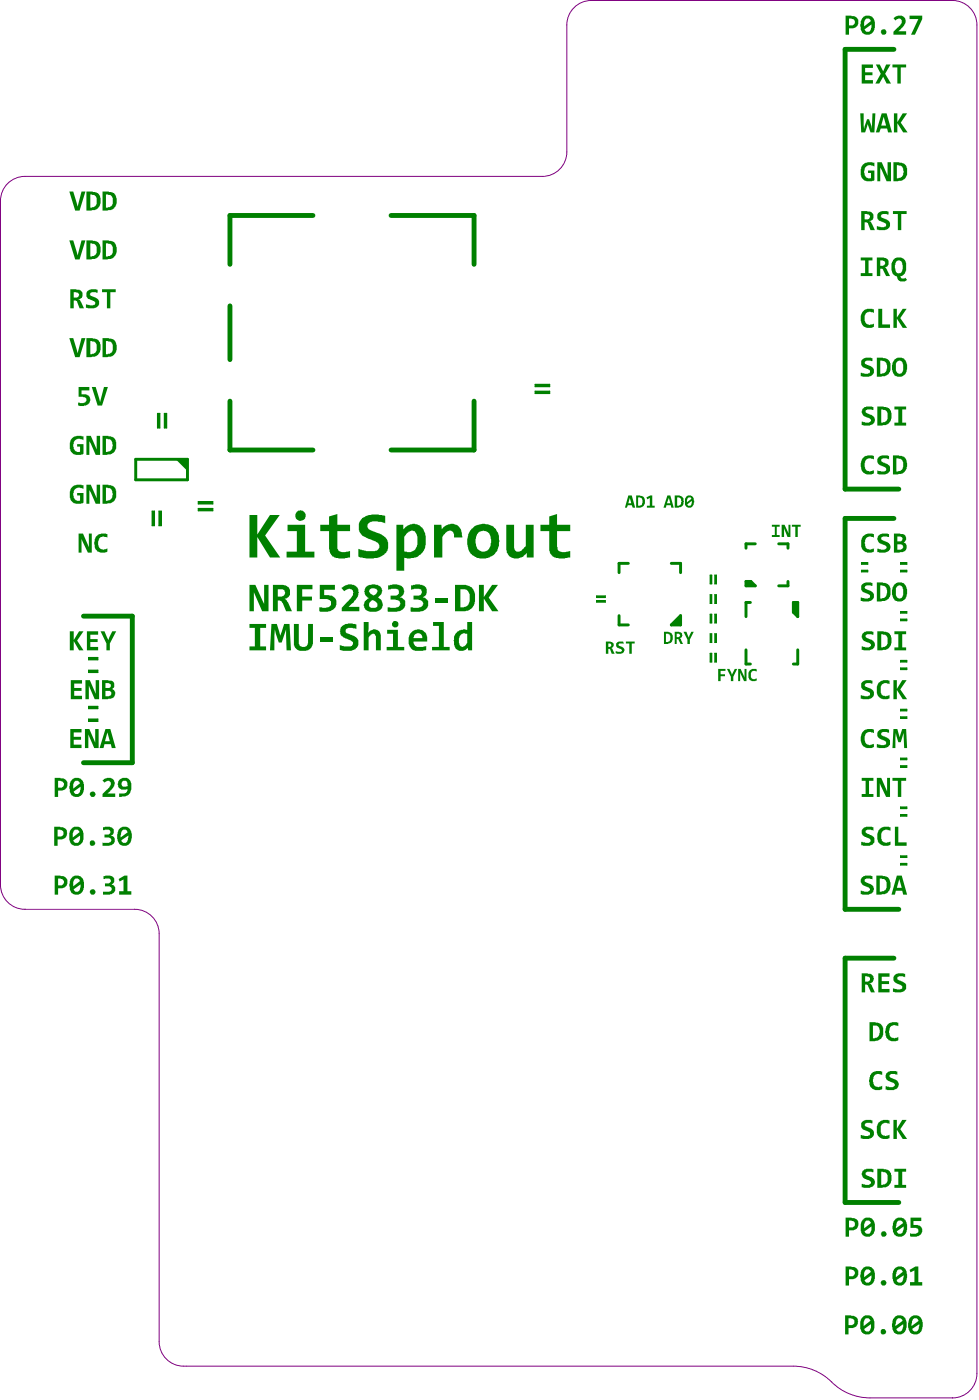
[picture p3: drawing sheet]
<svg xmlns="http://www.w3.org/2000/svg" width="169mm" height="242mm" viewBox="0 0 169 242" stroke-linecap="round" stroke-linejoin="round" font-family="sans-serif">
<path d="M1.6 31.5a4.2 4.2 0 0 1 2.7-1h89.5a4.2 4.2 0 0 0 4.2-4.2v-22a4.2 4.2 0 0 1 4.3-4.2h62.5a4.2 4.2 0 0 1 4.2 4.2v233.5a4.2 4.2 0 0 1-4.2 4.2h-14.3a9.8 9.8 0 0 1-7.3-3.3 9.4 9.4 0 0 0-6-2.2h-105.4a4.2 4.2 0 0 1-4.3-4.2v-70.7a4.2 4.2 0 0 0-4.2-4.2h-19a4.2 4.2 0 0 1-4.2-4.2v-118.4a4.2 4.2 0 0 1 1.5-3.3zM164.8 153.2h.1M164.7 242h.1" fill="none" stroke="#800080" stroke-width=".17"/>
<path d="M27.4 71.6v2.5M28.6 71.6v2.5" fill="none" stroke="#008000" stroke-width=".42"/>
<path d="M30.4 79.5h2v2z" fill="#008000"/>
<path d="M92.6 66.7h2.5M92.6 67.9h2.5M26.5 88.5v2.5M27.7 88.5v2.5M34.3 87h2.5M34.3 88.2h2.5" fill="none" stroke="#008000" stroke-width=".42"/>
<g fill="#008000">
<path d="M15.3 116h1.6v.4h-1.6z"/>
<path d="M15.3 113.8h1.6v.4h-1.6z"/>
<path d="M15.3 124.5h1.6v.4h-1.6z"/>
<path d="M15.3 122.3h1.6v.4h-1.6z"/>
<path d="M155.8 107.2h1.1v.3h-1.1z"/>
<path d="M155.8 105.9h1.1v.3h-1.1z"/>
<path d="M155.8 115.6h1.1v.3h-1.1z"/>
<path d="M155.8 114.3h1.1v.3h-1.1z"/>
<path d="M155.8 124.1h1.1v.3h-1.1z"/>
<path d="M155.8 122.8h1.1v.3h-1.1z"/>
<path d="M155.8 132.5h1.1v.3h-1.1z"/>
<path d="M155.8 131.2h1.1v.3h-1.1z"/>
<path d="M129 100.7h.9l.7 .7h-1.6z"/>
<path d="M155.8 148.2h1.1v.2h-1.1z"/>
<path d="M155.8 149.5h1.1v.3h-1.1z"/>
<path d="M155.8 139.7h1.1v.3h-1.1z"/>
<path d="M155.8 141h1.1v.3h-1.1z"/>
<path d="M155.8 97.4h1.1v.3h-1.1z"/>
<path d="M155.8 98.7h1.1v.3h-1.1z"/>
<path d="M149 97.4h1.1v.3h-1.1z"/>
<path d="M149 98.7h1.1v.3h-1.1z"/>
<path d="M122.8 99.6h.3v1.5h-.3z"/>
<path d="M123.6 99.6h.3v1.5h-.3z"/>
<path d="M123.6 102.9h.3v1.6h-.3z"/>
<path d="M122.8 102.9h.3v1.6h-.3z"/>
<path d="M122.8 106.3h.3v1.5h-.3z"/>
<path d="M123.6 106.3h.3v1.5h-.3z"/>
<path d="M122.8 113.1h.3v1.5h-.3z"/>
<path d="M123.6 113.1h.3v1.5h-.3z"/>
<path d="M122.8 109.7h.3v1.5h-.3z"/>
<path d="M123.6 109.7h.3v1.5h-.3z"/>
<path d="M103.2 104h1.5v.3h-1.5z"/>
<path d="M103.2 103.2h1.5v.2h-1.5z"/>
<path d="M137.2 104.3h.8v2.4l-.8-.7z"/>
<path d="M117.7 106.6v1.6h-1.6z"/>
</g>
<g fill="none" stroke="#008000" stroke-width=".17">
<path d="M27.2 71.6h.5v2.5h-.5zM28.4 71.6h.4v2.5h-.4zM92.6 66.5h2.5v.4h-2.5zM92.6 67.7h2.5v.4h-2.5zM26.3 88.5h.4v2.5h-.4zM27.5 88.5h.4v2.5h-.4zM34.3 86.8h2.5v.4h-2.5zM34.3 88h2.5v.4h-2.5zM122.8 99.6h.3v1.5h-.3zM123.6 99.6h.3v1.5h-.3zM149 97.4h1.1v.3h-1.1zM149 98.7h1.1v.3h-1.1z"/>
<path d="M155.8 97.4h1.1v.3h-1.1zM155.8 98.7h1.1v.3h-1.1zM15.3 113.8h1.6v.4h-1.6zM15.3 116h1.6v.4h-1.6zM103.2 103.2h1.5v.2h-1.5zM103.2 104h1.5v.3h-1.5zM122.8 113.1h.3v1.5h-.3zM122.8 102.9h.3v1.6h-.3zM122.8 106.3h.3v1.5h-.3zM122.8 109.7h.3v1.5h-.3zM123.6 113.1h.3v1.5h-.3zM123.6 102.9h.3v1.6h-.3z"/>
<path d="M123.6 106.3h.3v1.5h-.3zM123.6 109.7h.3v1.5h-.3zM155.8 107.2h1.1v.3h-1.1zM155.8 105.9h1.1v.3h-1.1zM155.8 114.3h1.1v.3h-1.1zM155.8 115.6h1.1v.3h-1.1zM15.3 122.3h1.6v.4h-1.6zM15.3 124.5h1.6v.4h-1.6zM155.8 122.8h1.1v.3h-1.1zM155.8 124.1h1.1v.3h-1.1zM155.8 131.2h1.1v.3h-1.1zM155.8 132.5h1.1v.3h-1.1z"/>
<path d="M155.8 139.7h1.1v.3h-1.1zM155.8 141h1.1v.3h-1.1zM155.8 148.2h1.1v.2h-1.1zM155.8 149.5h1.1v.3h-1.1z"/>
</g>
<g fill="none" stroke="#008000" stroke-width=".51">
<path d="M23.5 79.5h8.9v3.6h-8.9zM108.7 97.5h-1.6v1.6M116.1 97.5h1.6v1.6M130.6 94.1h-1.6v.8M134.7 94.1h1.6v.8M107.1 106.6v1.6h1.6M117.7 106.6v1.6h-1.6zM129 100.7h.9l.7 .7h-1.6zM129 112.5v2.5h.8M129.8 104.3h-.8v2.4M136.3 100.7v.7h-1.6M137.2 104.3h.8v2.4l-.8-.7z"/>
<path d="M138 112.5v2.5h-.8"/>
</g>
<path d="M154.6 8.5h-8.4v76.2h9.3M54.1 37.3h-14.3v8.5M67.6 37.3h14.4v8.5M39.8 53v9.3M39.8 69.4v8.5h14.3M82 69.4v8.5h-14.4M154.6 89.7h-8.4v67.7h9.3M14.4 106.7h8.5v25.3h-8.5M154.6 165.9h-8.4v42.3h9.3" fill="none" stroke="#008000" stroke-width=".84"/>
<g fill="#008000">
<path d="M43.2 108h2.8v.7h-1v3.2h1v.7h-2.8v-.7h.9v-3.2h-.9z"/>
<path d="M47 108h.9l.6 2 .6-2h1l.2 4.6h-.7l-.1-3.7-.8 2.3h-.5l-.7-2.3v3.7h-.8z"/>
<path d="M50.8 108h.9v3.1a.82 .82 0 0 0 .8 .9 .82 .82 0 0 0 .8-1v-3h.8v3a1.55 1.55 0 0 1-1.9 1.7 1.33 1.33 0 0 1-1.4-1.6z"/>
<path d="M55.3 110.3h2.2v.8h-2.2z"/>
<path d="M59.3 108.3h.1a2.77 2.77 0 0 1 2.2-.2v.8l-.4-.1a1.34 1.34 0 0 0-1.4 .2v.1a.43 .43 0 0 0 .3 .6l.4 .2a1.93 1.93 0 0 1 1.5 1 1.62 1.62 0 0 1-2.1 1.8h-.6l-.5-.2 .1-.8a2.41 2.41 0 0 0 2 0 .48 .48 0 0 0 .1-.5 .48 .48 0 0 0-.4-.3l-.4-.2a2.18 2.18 0 0 1-1.3-1v-.2a1.15 1.15 0 0 1 .4-1.2z"/>
<path d="M62.9 107.7h.9l-.1 1.8a1.18 1.18 0 0 1 1.3-.5 1.18 1.18 0 0 1 .9 1.2v2.4h-.9v-2.3a.56 .56 0 0 0-.4-.6 .56 .56 0 0 0-.7 .4l-.1 .3v2.2h-.9z"/>
<path d="M74.9 107.7h1.9v4.3h1v.6h-3.1v-.6h1.2v-3.6h-1z"/>
<path d="M111.8 86.1l.7-.3h.3v1.7h.4v.4h-1.3v-.4h.5v-1.3l-.4 .2z"/>
<path d="M124.2 115.8h1.3v.3h-.9v.6h.8v.4h-.8v.8h-.4z"/>
<path d="M125.7 115.8h.5l.4 1 .5-1h.4l-.7 1.4v.7h-.4v-.7z"/>
<path d="M127.7 115.8h.4l.7 1.5v-1.5h.3v2.1h-.4l-.7-1.5v1.5h-.3z"/>
<path d="M129.9 115.9l.9-.1v.4a.66 .66 0 0 0-.8 .1 .66 .66 0 0 0-.1 .8v.1a.6 .6 0 0 0 1 .2v.4a1 1 0 0 1-1.1-.1 1 1 0 0 1-.3-1.1v-.4z"/>
<path d="M133.5 90.8h1.4v.4h-.5v1.4h.5v.4h-1.4v-.4h.5v-1.4h-.5z"/>
<path d="M135.2 90.8h.5l.7 1.6v-1.6h.3v2.2h-.5l-.6-1.6v1.6h-.4z"/>
<path d="M137 90.8h1.5v.4h-.5v1.8h-.4v-1.8h-.6z"/>
<path d="M118.2 109.4h.5l.5 1 .4-1h.4l-.7 1.3v.8h-.4v-.8z"/>
<path d="M106.8 111.1h1v.4l-.4-.1a.25 .25 0 0 0-.4 .1 .25 .25 0 0 0 .2 .3 .88 .88 0 0 1 .8 .9l-.1 .1a.89 .89 0 0 1-1.2 .4l-.2-.1v-.3h.6a.3 .3 0 0 0 .5-.1 .3 .3 0 0 0-.4-.4v-.1a.59 .59 0 0 1-.7-.4 .59 .59 0 0 1 .3-.7z"/>
<path d="M108.3 111.1h1.5v.3h-.5v1.8h-.5v-1.8h-.5z"/>
<path d="M43.2 101.2h1l1.5 3.3v-3.3h.7v4.6h-1.1l-1.4-3.3v3.3h-.7z"/>
<path d="M51.3 101.2h2.7v.8h-1.7v1.3h1.7v.7h-1.7v1.8h-1z"/>
<path d="M55.3 101.2h2.6v.9h-1.8v.9l1 .1a1.28 1.28 0 0 1 1.1 .9 1.28 1.28 0 0 1-.4 1.3 2.78 2.78 0 0 1-2.6 .5v-.7a1.79 1.79 0 0 0 2.1-.4v-.2a.8 .8 0 0 0-1.1-.8h-.9z"/>
<path d="M59 101.8a2.78 2.78 0 0 1 1.8-.6 1.45 1.45 0 0 1 .9 2.3l-.5 .7-.9 .9h1.9v.7h-3.1v-.6l1.2-1.2a2.06 2.06 0 0 0 .8-1.3 .65 .65 0 0 0-.4-.7 .65 .65 0 0 0-.7 .1l-.5 .2z"/>
<path d="M67.1 101.3h.1a2.48 2.48 0 0 1 2.4 .3 1.11 1.11 0 0 1-.4 1.8 1.03 1.03 0 0 1 .9 1.3 1.51 1.51 0 0 1-1.7 1.2h-1.3l-.1-.8h.3a2.11 2.11 0 0 0 1.7-.1 .62 .62 0 0 0 .2-.8 .62 .62 0 0 0-.7-.3l-.9-.1v-.7h.5a.64 .64 0 0 0 .9-.6 .64 .64 0 0 0-.9-.6l-1 .2z"/>
<path d="M71.1 101.3h.1a2.48 2.48 0 0 1 2.4 .3 1.24 1.24 0 0 1-.5 1.8 1.12 1.12 0 0 1 1 .9 1.12 1.12 0 0 1-.5 1.2 3.5 3.5 0 0 1-2.4 .4l-.2-.1v-.7h.3a1.63 1.63 0 0 0 1.8-.4 .73 .73 0 0 0-.7-.9h-.9v-.7h.6a.64 .64 0 0 0 .8-.3 .64 .64 0 0 0-.2-.8l-1.1-.1-.5 .2z"/>
<path d="M75.3 103.5h2.2v.8h-2.2z"/>
<path d="M82.8 101.2h.9v2.2l1.4-2.2h1l-1.6 2.2 1.7 2.4h-1.1l-1.4-2.2v2.2h-.9z"/>
<path d="M43.2 89.2h1.3v3.3l2.2-3.3h1.7l-2.5 3.5 2.6 3.8h-1.8l-2.2-3.5v3.5h-1.3z"/>
<path d="M55.4 90.8h1.5v-1.4l1.5-.4v1.8h2.1v1.1h-2.1v2.7a.67 .67 0 0 0 .2 .7 2.32 2.32 0 0 0 1.9 .1v1.1a5 5 0 0 1-2.7 0l-.3-.2-.5-.8-.1-3.6h-1.5z"/>
<path d="M62.7 89.7a5 5 0 0 1 3.9-.4v1.3l-.2-.1a3.3 3.3 0 0 0-2.6 0 .76 .76 0 0 0-.2 .9 .76 .76 0 0 0 .7 .5l.4 .1a3.4 3.4 0 0 1 2.3 1.6 2.21 2.21 0 0 1-2 3l-1.6 .1-1.1-.2-.3-.2v-1.3l.7 .2a5.5 5.5 0 0 0 2.5 .1 .86 .86 0 0 0 .4-.9 .86 .86 0 0 0-.7-.7l-.8-.3a3.1 3.1 0 0 1-1.9-1.4v-.1a2.28 2.28 0 0 1 .5-2.2z"/>
<path d="M75.1 90.8h1.2l.1 .9a1.94 1.94 0 0 1 3.1-.4v.1a.72 .72 0 0 1 .3 .7l.2 .9h-1.5a.83 .83 0 0 0-.1-.9 .83 .83 0 0 0-1-.2l-.6 .6-.3 .5v3.5h-1.4z"/>
<path d="M87.6 90.8h1.3v3.9a.75 .75 0 0 0 .6 .8 .75 .75 0 0 0 .9-.4l.5-.6v-3.7h1.4v5.7h-1.2l-.1-.7a1.95 1.95 0 0 1-3.3-.1z"/>
<path d="M93.5 90.8h1.5v-1.4l1.4-.4v1.8h2.2v1.1h-2.2v2.8a1.12 1.12 0 0 0 1.6 .8l.6-.1-.1 1.1a4.5 4.5 0 0 1-2.9-.2l-.4-.5-.2-.5v-3.4h-1.5z"/>
<path d="M149.2 70.7a2.09 2.09 0 0 1 1.9-.2v.6a1.43 1.43 0 0 0-1.4 0 .34 .34 0 0 0 0 .3 .34 .34 0 0 0 .4 .2 1.48 1.48 0 0 1 1.2 1 1.05 1.05 0 0 1-1.2 1.1l-1.1-.1 .1-.6a1.78 1.78 0 0 0 1.4 .1 .43 .43 0 0 0 .1-.5 .43 .43 0 0 0-.5-.3 1.57 1.57 0 0 1-1.1-.8z"/>
<path d="M154.7 70.4h2v.5h-.6v2.3h.6v.5h-2v-.5h.7v-2.3h-.7z"/>
<path d="M151.9 168.5h2v.6h-1.4v.7h1.3v.6h-1.3v.8h1.4v.6h-2z"/>
<path d="M154.9 168.7l.4-.2h1l.3 .1v.6l-.1-.1a1.17 1.17 0 0 0-1.3 .2 .32 .32 0 0 0 .3 .4l.4 .1a.99 .99 0 0 1 .8 1.2 .99 .99 0 0 1-1.2 .8l-1.1-.1 .1-.6a1.77 1.77 0 0 0 1.6 0v-.1a.34 .34 0 0 0-.1-.3 .34 .34 0 0 0-.3-.2v-.1a1.18 1.18 0 0 1-1.2-.9v-.4z"/>
<path d="M12.2 117.7h2v.6h-1.4v.8h1.3v.5h-1.3v.8h1.4v.6h-2z"/>
<path d="M14.8 117.7h.7l1.1 2.4v-2.4h.5v3.3h-.7l-1-2.3v2.3h-.6z"/>
<path d="M12.1 109.3h.7v1.5l.9-1.5h.7l-1.1 1.6 1.1 1.7h-.7l-.9-1.6v1.6h-.7z"/>
<path d="M15 109.3h2v.6h-1.4v.7h1.3v.5h-1.3v.9h1.4v.6h-2z"/>
<path d="M17.4 109.3h.7l.6 1.5 .7-1.5h.7l-1.1 2.1v1.2h-.6v-1.2z"/>
<path d="M12 33.2h.7l.7 2.6 .7-2.6h.7l-1 3.3h-.8z"/>
<path d="M12 41.6h.7l.7 2.6 .7-2.6h.7l-1 3.3h-.8z"/>
<path d="M15.3 50.2l.4-.1h.9l.3 .1v.6a1.04 1.04 0 0 0-1.4 .1 .32 .32 0 0 0 .5 .4 1.51 1.51 0 0 1 1.1 .9 1.11 1.11 0 0 1-1.4 1.2l-.8-.1v-.6l.3 .1a1.37 1.37 0 0 0 1.2-.1 .47 .47 0 0 0-.1-.5 .47 .47 0 0 0-.4-.2v-.1a1.03 1.03 0 0 1-1-1.2z"/>
<path d="M17.6 50.1h2.4v.5h-.9v2.8h-.6v-2.8h-.9z"/>
<path d="M12 58.5h.7l.7 2.7 .7-2.7h.7l-1 3.3h-.8z"/>
<path d="M18 134.8h.2a1.06 1.06 0 0 1 1.4 .2 1.06 1.06 0 0 1-.2 1.5l-.8 .9h1.3v.6h-2.2v-.5l1.1-1.1a.69 .69 0 0 0 0-1.2l-.5 .1-.2 .2-.4-.4z"/>
<path d="M12.5 84.2h.1a2.2 2.2 0 0 1 1.8-.2v.7a1.1 1.1 0 0 0-1.6 .3 1.68 1.68 0 0 0 .1 1.4l.4 .3h.5v-.9h-.5v-.5h1.1v1.7a1.95 1.95 0 0 1-1.8 0 .79 .79 0 0 1-.4-.8l-.1-.1a2.85 2.85 0 0 1 .4-1.9z"/>
<path d="M14.9 83.9h.8l1 2.4v-2.4h.6v3.3h-.7l-1.1-2.4v2.4h-.6z"/>
<path d="M12.2 126.2h1.9v.6h-1.3v.8h1.2v.5h-1.2v.8h1.3v.6h-1.9z"/>
<path d="M14.7 126.2h.8l1 2.4v-2.4h.6v3.3h-.8l-1-2.4v2.4h-.6z"/>
<path d="M13.6 92.4h.8l1 2.3v-2.3h.5v3.3h-.7l-1.1-2.4v2.4h-.5z"/>
<path d="M17 92.5l.5-.1h.8l.3 .1v.5h-.2a1.05 1.05 0 0 0-1.3 .3 1.32 1.32 0 0 0 .4 1.8l.5 .1 .6-.3-.1 .6a1.37 1.37 0 0 1-2.1-1v-.2a1.41 1.41 0 0 1 .5-1.6z"/>
<path d="M13.6 67h1.9v.6h-1.4v.7h.3a1.03 1.03 0 0 1 1.2 1.1 1.39 1.39 0 0 1-1.4 .9l-.7-.1v-.5a1.26 1.26 0 0 0 1.4-.3 .57 .57 0 0 0-.5-.7h-.8z"/>
<path d="M15.9 67h.7l.7 2.6 .7-2.6h.7l-1.1 3.2h-.7z"/>
<path d="M17.8 143.2l.4-.1a1.58 1.58 0 0 1 1.5 .5v.6l-.3 .4h-.2a.86 .86 0 0 1 .6 1 .86 .86 0 0 1-.8 .7l-1.3 .1v-.6l.6 .1a.61 .61 0 0 0 .7-.1 .61 .61 0 0 0 .2-.7l-.3-.1h-.8v-.5h.4a.45 .45 0 0 0 .6-.3 .54 .54 0 0 0-.2-.5 .54 .54 0 0 0-.6-.1l-.5 .1z"/>
<path d="M12.5 75.8h.1a2.2 2.2 0 0 1 1.8-.3v.7a1.1 1.1 0 0 0-1.6 .3 1.68 1.68 0 0 0 .1 1.5l.4 .2h.5v-.9h-.5v-.4h1.1v1.7a1.95 1.95 0 0 1-1.8-.1 .79 .79 0 0 1-.4-.8l-.1-.1a2.85 2.85 0 0 1 .4-1.8z"/>
<path d="M14.9 75.5h.8l1 2.3v-2.3h.6v3.2h-.7l-1.1-2.3v2.3h-.6z"/>
<path d="M17.9 151.7h.3a1.24 1.24 0 0 1 1.6 .4 .81 .81 0 0 1-.5 1 .86 .86 0 0 1 .6 .9 .86 .86 0 0 1-.8 .8l-1.3 .1v-.6l.4 .1a.89 .89 0 0 0 1.1-.5v-.3l-.3-.2h-.8v-.5h.4a.44 .44 0 0 0 .5-.3 .44 .44 0 0 0-.3-.5l-.9 .1z"/>
<path d="M20.5 152.2l1-.6h.5v2.7h.7v.6h-2.1v-.6h.8v-2l-.7 .3z"/>
<path d="M153.8 177.1l.5-.1h.8h.3v.6a1.19 1.19 0 0 0-1.4 .1l-.1 .1a1.81 1.81 0 0 0 .1 1.7 1.03 1.03 0 0 0 1.4 0l-.1 .6a1.37 1.37 0 0 1-2.1-1 1.67 1.67 0 0 1 .5-1.8z"/>
<path d="M151 185.6l.5-.2h.8l.3 .1v.6l-.2-.1a1.05 1.05 0 0 0-1.2 .3 1.37 1.37 0 0 0 .3 1.8l.5 .1 .6-.3-.1 .6a1.37 1.37 0 0 1-2.1-1 1.67 1.67 0 0 1 .5-1.7z"/>
<path d="M153.4 185.7a2.38 2.38 0 0 1 1.8-.2v.6a1.1 1.1 0 0 0-1.3 .1v.2l.4 .3a1.48 1.48 0 0 1 1.2 .9 1.22 1.22 0 0 1-1.6 1.1l-.7-.1v-.6a1.95 1.95 0 0 0 1.4 .1 .37 .37 0 0 0 .2-.4 .37 .37 0 0 0-.4-.3l-.3-.1a.98 .98 0 0 1-.7-1.5z"/>
<path d="M149.3 194l.4-.1h.9l.3 .1v.5a1.04 1.04 0 0 0-1.3 .2v.3l.4 .1a1.51 1.51 0 0 1 1.2 .9 1.11 1.11 0 0 1-1.5 1.2l-.8-.1v-.6l.3 .1a1.37 1.37 0 0 0 1.2-.1 .47 .47 0 0 0 0-.5 .47 .47 0 0 0-.5-.2v-.1a.92 .92 0 0 1-.9-.5 .92 .92 0 0 1 .2-1.1z"/>
<path d="M152.1 194.2a1.86 1.86 0 0 1 1.8-.2v.5a1.01 1.01 0 0 0-1.4 .2l-.2 .5a1.45 1.45 0 0 0 .3 1.3 1.05 1.05 0 0 0 1.3-.1v.6a1.53 1.53 0 0 1-1.7-.2 1.53 1.53 0 0 1-.5-1.6v-.5z"/>
<path d="M154.5 193.9h.6v1.5l1-1.5h.7l-1.1 1.6 1.2 1.7h-.8l-1-1.6v1.6h-.6z"/>
<path d="M149.2 202.7a2.09 2.09 0 0 1 1.9-.3v.6a1.43 1.43 0 0 0-1.4 0 .34 .34 0 0 0 0 .4 .34 .34 0 0 0 .4 .1v.1a1.48 1.48 0 0 1 1.2 .9 1.05 1.05 0 0 1-1.2 1.1l-1.1-.1 .1-.5a1.78 1.78 0 0 0 1.4 0 .43 .43 0 0 0 .1-.5 .43 .43 0 0 0-.5-.2 1.57 1.57 0 0 1-1.1-.9z"/>
<path d="M154.7 202.3h2v.5h-.6v2.3h.6v.5h-2v-.5h.7v-2.3h-.7z"/>
<path d="M157.5 210.8h1.8v.6h-1.3v.7h.4a.95 .95 0 0 1 1.1 .6 .95 .95 0 0 1-.5 1.1 1.85 1.85 0 0 1-1.6 .2l.1-.5a1.17 1.17 0 0 0 1.3-.3 .34 .34 0 0 0 0-.4 .34 .34 0 0 0-.3-.2h-1z"/>
<path d="M157.3 219.8l1-.6h.5v2.8h.7v.5h-2.1v-.5h.8v-2.1l-.7 .4z"/>
<path d="M149.3 28.4h.1a2.2 2.2 0 0 1 1.8-.2v.6a1.1 1.1 0 0 0-1.6 .4 1.68 1.68 0 0 0 .1 1.4l.4 .3h.5v-1h-.5v-.4h1.1v1.7a1.95 1.95 0 0 1-1.8-.1 .79 .79 0 0 1-.4-.7l-.1-.1a2.85 2.85 0 0 1 .4-1.9z"/>
<path d="M151.7 28.1h.8l1 2.4v-2.4h.6v3.3h-.7l-1.1-2.4v2.4h-.6z"/>
<path d="M148.8 19.6h.6l.1 2.7 .5-1.7h.3l.5 1.7 .1-2.7h.5l-.2 3.3h-.6l-.5-1.4-.5 1.4h-.6z"/>
<path d="M154.6 19.6h.6v1.5l.9-1.5h.8l-1.1 1.6 1.2 1.7h-.8l-1-1.6v1.6h-.6z"/>
<path d="M152.1 36.7l.4-.2h.9l.3 .1v.6a1.04 1.04 0 0 0-1.4 .2 .32 .32 0 0 0 .5 .3v.1a1.51 1.51 0 0 1 1.1 .9 1.11 1.11 0 0 1-1.4 1.1h-.8v-.6h.3a1.37 1.37 0 0 0 1.2 0 .47 .47 0 0 0-.1-.5 .47 .47 0 0 0-.4-.2v-.1a1.03 1.03 0 0 1-1-1.3z"/>
<path d="M154.4 36.5h2.4v.5h-.9v2.8h-.6v-2.8h-.9z"/>
<path d="M149 11.2h2v.6h-1.4v.7h1.3v.5h-1.3v.9h1.4v.6h-2z"/>
<path d="M151.5 11.2h.7l.6 1.1 .5-1.1h.7l-.9 1.6 1 1.7h-.7l-.6-1.2-.7 1.2h-.7l.9-1.7z"/>
<path d="M154.4 11.2h2.3v.5h-.9v2.8h-.6v-2.8h-.8z"/>
<path d="M148.9 44.6h2v.5h-.7v2.2h.7v.5h-2v-.5h.7v-2.2h-.7z"/>
<path d="M149.6 53.6l.4-.1h.9h.3v.6a1.27 1.27 0 0 0-1.3 0 1.29 1.29 0 0 0 .4 2.1h.6l.3-.2v.6a1.43 1.43 0 0 1-2.2-.9 1.97 1.97 0 0 1 .6-2.1z"/>
<path d="M151.9 53.5h.7v2.7h1.3v.6h-2z"/>
<path d="M154.5 53.5h.6v1.5l1-1.5h.7l-1.1 1.6 1.2 1.7h-.8l-1-1.7v1.7h-.6z"/>
<path d="M149.3 62.1l.4-.2h.9l.3 .1v.6a1.04 1.04 0 0 0-1.3 .2v.2l.4 .2a1.51 1.51 0 0 1 1.2 .8 1.11 1.11 0 0 1-1.5 1.2l-.8-.1v-.6l.3 .1a1.37 1.37 0 0 0 1.2-.1 .47 .47 0 0 0 0-.5 .47 .47 0 0 0-.5-.1v-.1a.92 .92 0 0 1-.9-.6 .92 .92 0 0 1 .2-1z"/>
<path d="M149.6 79l.5-.2h.8l.3 .1v.6l-.2-.1a1.02 1.02 0 0 0-1.4 .5v.1a1.06 1.06 0 0 0 1 1.6l.6-.2v.6a1.53 1.53 0 0 1-1.7-.1 1.53 1.53 0 0 1-.6-1.5 1.95 1.95 0 0 1 .7-1.4z"/>
<path d="M152.1 79l.4-.2h1l.3 .1v.6a1.43 1.43 0 0 0-1.4 0 .34 .34 0 0 0 0 .4 .34 .34 0 0 0 .4 .1v.1a1.45 1.45 0 0 1 1.1 .8 1.1 1.1 0 0 1-1.3 1.2l-.9-.1 .1-.5a1.6 1.6 0 0 0 1.5 0v-.4a1.09 1.09 0 0 0-1-.5 .95 .95 0 0 1-.2-1.6z"/>
<path d="M149.4 92.7a1.86 1.86 0 0 1 1.8-.2v.5a1.01 1.01 0 0 0-1.4 .2 1.54 1.54 0 0 0 0 1.7 1.05 1.05 0 0 0 1.3 .1l.1-.1v.6a1.53 1.53 0 0 1-1.7-.2 1.53 1.53 0 0 1-.5-1.6v-.5z"/>
<path d="M151.9 92.7h.1a1.86 1.86 0 0 1 1.8-.2v.5a1.43 1.43 0 0 0-1.4 0 .34 .34 0 0 0 0 .4 .34 .34 0 0 0 .4 .2 1.48 1.48 0 0 1 1.2 1 1.05 1.05 0 0 1-1.2 1.1l-1.1-.1 .1-.6a1.78 1.78 0 0 0 1.4 .1 .43 .43 0 0 0 .1-.5 .43 .43 0 0 0-.5-.3 1.57 1.57 0 0 1-1.1-.8z"/>
<path d="M149.3 101l.4-.2h.9l.3 .1v.6a1.04 1.04 0 0 0-1.3 .2v.2l.4 .2a1.51 1.51 0 0 1 1.2 .8 1.11 1.11 0 0 1-1.5 1.2l-.8-.1v-.6l.3 .1a1.37 1.37 0 0 0 1.2-.1 .47 .47 0 0 0 0-.4 .47 .47 0 0 0-.5-.2v-.1a.92 .92 0 0 1-.9-.6 .92 .92 0 0 1 .2-1z"/>
<path d="M149.2 109.6a2.09 2.09 0 0 1 1.9-.2v.6a1.43 1.43 0 0 0-1.4 0 .34 .34 0 0 0 0 .3 .34 .34 0 0 0 .4 .2v.1a1.48 1.48 0 0 1 1.2 .9 1.05 1.05 0 0 1-1.2 1.1l-1.1-.1 .1-.6a1.78 1.78 0 0 0 1.4 .1 .43 .43 0 0 0 .1-.5 .43 .43 0 0 0-.5-.3 1.57 1.57 0 0 1-1.1-.8z"/>
<path d="M154.7 109.3h2v.5h-.6v2.3h.6v.5h-2v-.5h.7v-2.3h-.7z"/>
<path d="M149.3 117.9l.4-.2h.9l.3 .1v.6a1.04 1.04 0 0 0-1.3 .2v.2l.4 .2a1.51 1.51 0 0 1 1.2 .9 1.11 1.11 0 0 1-1.5 1.1h-.8v-.6h.3a1.37 1.37 0 0 0 1.2 0 .47 .47 0 0 0 0-.5 .47 .47 0 0 0-.5-.2v-.1a.92 .92 0 0 1-.9-.6 .92 .92 0 0 1 .2-1z"/>
<path d="M152.1 118.1a1.86 1.86 0 0 1 1.8-.3v.6a1.01 1.01 0 0 0-1.4 .2l-.2 .5a1.45 1.45 0 0 0 .3 1.3 1.05 1.05 0 0 0 1.3-.1v.6a1.53 1.53 0 0 1-1.7-.2 1.53 1.53 0 0 1-.5-1.6v-.5z"/>
<path d="M154.5 117.7h.6v1.6l1-1.6h.7l-1.1 1.7 1.2 1.6h-.8l-1-1.6v1.6h-.6z"/>
<path d="M149.6 126.4l.5-.2h.8l.3 .1v.6a1.2 1.2 0 0 0-1.4 .1 1.45 1.45 0 0 0 .3 1.9l.5 .1 .6-.3v.6a1.56 1.56 0 0 1-1.8-.1 1.56 1.56 0 0 1-.5-1.6l.2-.8z"/>
<path d="M152.1 126.4l.4-.2h1l.3 .1v.6a1.43 1.43 0 0 0-1.4 0 .58 .58 0 0 0 .6 .6l.1 .1a.99 .99 0 0 1 .8 1.1 .99 .99 0 0 1-1.1 .8l-1.1-.1v-.6a1.77 1.77 0 0 0 1.6 0v-.1a.34 .34 0 0 0 0-.3 .34 .34 0 0 0-.4-.2v-.1a1.18 1.18 0 0 1-1.2-.9v-.4z"/>
<path d="M154.5 126.2h.7l.4 1.4 .5-1.4h.6l.2 3.3h-.5l-.1-2.6-.5 1.6h-.4l-.4-1.6-.1 2.6h-.5z"/>
<path d="M149 134.7h2.1v.5h-.8v2.3h.8v.5h-2.1v-.5h.7v-2.3h-.7z"/>
<path d="M151.7 134.7h.7l1 2.3v-2.3h.5v3.3h-.6l-1.1-2.4v2.4h-.5z"/>
<path d="M154.4 134.7h2.3v.5h-.8v2.8h-.6v-2.8h-.9z"/>
<path d="M149.4 143.3l.4-.2h1l.3 .1v.6l-.1-.1a1.17 1.17 0 0 0-1.3 .2v.2l.4 .3a1.7 1.7 0 0 1 1.1 .7 1.1 1.1 0 0 1-1.3 1.3l-.9-.1v-.6h.1a1.6 1.6 0 0 0 1.5 0v-.3a1.09 1.09 0 0 0-1-.5 .95 .95 0 0 1-.2-1.6z"/>
<path d="M152.2 143.5a2.2 2.2 0 0 1 1.8-.3v.6a1.17 1.17 0 0 0-1.4 .2l-.2 .4a1.1 1.1 0 0 0 1 1.5l.6-.2-.1 .5a1.41 1.41 0 0 1-2.2-1.1 2.66 2.66 0 0 1 .5-1.6z"/>
<path d="M154.8 143.1h.6v2.7h1.4v.6h-2z"/>
<path d="M154.6 3a1.31 1.31 0 0 1 2 .2 1.37 1.37 0 0 1-.7 1.7l-.5 .5h1.3v.6h-2.2v-.5l.8-.8a1.12 1.12 0 0 0 .6-1.2 .55 .55 0 0 0-.9 0l-.1 .1-.4-.5z"/>
<path d="M157.3 2.7h2.2v.6l-1.3 2.7h-.6l1.2-2.7h-1.5z"/>
<path d="M149.1 151.8a2.39 2.39 0 0 1 1.8-.1v.6a1.1 1.1 0 0 0-1.3 0v.3l.4 .2a1.35 1.35 0 0 1 1.1 .8 .79 .79 0 0 1-.5 1.1l-.3 .2h-1.2l-.2-.1 .1-.6a1.48 1.48 0 0 0 1.5-.1v-.2l-.4-.4a1.51 1.51 0 0 1-1.2-.8v-.4z"/>
<path d="M67.8 108.1a.56 .56 0 0 1 1.1 0 .56 .56 0 0 1-1.1 0zM67 109h1.8v3h1.1v.6h-3v-.6h1.1v-2.3h-1z"/>
<path d="M71.8 109.8l-.3 .7h1.5a.78 .78 0 0 0-.4-.8 .78 .78 0 0 0-.8 .1zM71.4 109.2a1.59 1.59 0 0 1 2.5 1.1v.8h-2.4a.98 .98 0 0 0 1.4 .9l.8-.2v.7l-.7 .2a2.09 2.09 0 0 1-2-.5 2.31 2.31 0 0 1 .4-3z"/>
<path d="M79.1 109.3a2.7 2.7 0 0 1 1.7-.3v-1.3h.9v4.9h-.7l-.1-.5a1.28 1.28 0 0 1-1.5 .5 1.28 1.28 0 0 1-.9-1.4l-.1-.3a2.29 2.29 0 0 1 .7-1.6zM79.9 109.7a1.56 1.56 0 0 0-.2 2.2 .4 .4 0 0 0 .6-.1l.5-.5v-1.6z"/>
<path d="M108.9 86.2l-.2 .9h.5zM108.7 85.8h.6l.6 2.1h-.5l-.1-.4h-.7l-.2 .4h-.3z"/>
<path d="M110.4 86.1v1.4h.1a.74 .74 0 0 0 .7-.5 .74 .74 0 0 0-.3-.8zM110 85.8h.6a1.05 1.05 0 0 1 .9 .7 1.05 1.05 0 0 1-.3 1.1l-.4 .3h-.8z"/>
<path d="M115.7 86.2l-.3 .9h.5zM115.4 85.8h.5l.6 2.1h-.4l-.1-.4h-.7l-.1 .4h-.4z"/>
<path d="M117.1 86.1v1.4h.2a.64 .64 0 0 0 .5-.8 .43 .43 0 0 0-.3-.6zM116.7 85.8h.8a.97 .97 0 0 1 .7 1.3l-.1 .4-.4 .3-1 .1z"/>
<path d="M119.1 86.1l-.3 .4v.5l.8-.6a.34 .34 0 0 0-.5-.3zM118.9 87.3a.34 .34 0 0 0 .4 .2 .34 .34 0 0 0 .3-.3l.1-.5zM118.8 85.9a.8 .8 0 0 1 1.2 .7 .96 .96 0 0 1-1 1.3 1.34 1.34 0 0 1-.5-1.5z"/>
<path d="M115.2 109.7v1.4h.3a.84 .84 0 0 0 .4-1.1l-.3-.3zM114.8 109.4h.8a.99 .99 0 0 1 .7 1.4l-.3 .5-.5 .2h-.7z"/>
<path d="M117 109.7v.6h.2a.32 .32 0 0 0 .4-.3 .32 .32 0 0 0-.4-.3zM116.7 109.4h.6a.63 .63 0 0 1 .7 .8l-.1 .2-.4 .1 .3 .1 .3 .9h-.4l-.4-.9h-.3v.9h-.3z"/>
<path d="M105.2 111.4v.6h.2a.33 .33 0 0 0 .3-.4 .33 .33 0 0 0-.5-.2zM104.8 111.1h.7a.6 .6 0 0 1 .6 .2 .6 .6 0 0 1 0 .7l-.4 .2h.2l.4 1h-.5l-.3-.9h-.3v.9h-.4z"/>
<path d="M48 102v1.3h.5a.66 .66 0 0 0 .7-.5 .66 .66 0 0 0-.4-.8zM47.2 101.2h1.4a1.4 1.4 0 0 1 1.6 .9 1.24 1.24 0 0 1-.6 1.5l-.4 .1 .4 .2 .9 1.9h-1l-.6-1.4-.4-.4h-.5v1.8h-.8z"/>
<path d="M64.1 101.9a.59 .59 0 0 0-.2 .6 .59 .59 0 0 0 .5 .4l.3 .1a.7 .7 0 0 0 .4-1.1zM64.3 104l-.1 .1a.61 .61 0 0 0-.3 .8 .61 .61 0 0 0 .8 .3 .59 .59 0 0 0 .6-.5 .59 .59 0 0 0-.5-.7l-.4-.1zM63.5 101.4a1.97 1.97 0 0 1 2.5 .4 1.33 1.33 0 0 1-.6 1.6 1.32 1.32 0 0 1 .3 2.2 2.46 2.46 0 0 1-2.5-.1 1.31 1.31 0 0 1 .6-2 1.25 1.25 0 0 1-.4-2z"/>
<path d="M79.6 102v3.1h.5a1.4 1.4 0 0 0 1.1-1.8 1.06 1.06 0 0 0-1.1-1.3zM78.7 101.2h1.5a1.95 1.95 0 0 1 2 2.4 1.96 1.96 0 0 1-2.3 2.2h-1.2z"/>
<path d="M51.3 88.6a.9 .9 0 0 1 1.4 .1 .9 .9 0 0 1-.4 1.3 .9 .9 0 0 1-1.2-.6v-.3zM49.7 90.8h3.1v4.7h1.6v1h-4.8v-1h1.7v-3.6h-1.6z"/>
<path d="M68.6 90.8h1.2v.9a2.04 2.04 0 0 1 2.2-1 2.04 2.04 0 0 1 1.6 1.9 3.6 3.6 0 0 1-.9 3.4 3.1 3.1 0 0 1-2.8 .5v2.3h-1.3zM70.7 92l-.8 1v2.4a1.56 1.56 0 0 0 1.7-.1 1.56 1.56 0 0 0 .6-1.5 2.21 2.21 0 0 0-.6-1.9 .62 .62 0 0 0-.8 .1z"/>
<path d="M82.9 92a2.42 2.42 0 0 0-.4 2.8 1.26 1.26 0 0 0 1.5 .6 1.26 1.26 0 0 0 .9-1.3v-.9a1.31 1.31 0 0 0-2-1.2zM81.6 91.5a2.81 2.81 0 0 1 4.7 1.2 3.8 3.8 0 0 1-.8 3.3 2.79 2.79 0 0 1-4.5-1 3.7 3.7 0 0 1 .3-3.1z"/>
<path d="M152.4 70.9v2.3h.3a1.07 1.07 0 0 0 .8-1.5l-.1-.5a.45 .45 0 0 0-.6-.2zM151.7 70.4h1.1a1.46 1.46 0 0 1 1.4 1.1 1.7 1.7 0 0 1-1.6 2.2h-.9z"/>
<path d="M149.6 169v.9a.73 .73 0 0 0 .9-.2v-.4l-.2-.2zM149 168.5l1.1 .1a.82 .82 0 0 1 .9 .3 .82 .82 0 0 1 0 .9l-.2 .3-.4 .2 .3 .1 .6 1.4h-.7l-.5-1.1a.34 .34 0 0 0-.5-.3v1.4h-.6z"/>
<path d="M18.2 118.3v.8h.5a.43 .43 0 0 0 .5-.4 .43 .43 0 0 0-.5-.4zM18.2 119.6v.9h.5a.47 .47 0 0 0 .6-.5 .47 .47 0 0 0-.6-.4zM17.6 117.7l1.1 .1a.78 .78 0 0 1 1 .5 .78 .78 0 0 1-.4 1 .88 .88 0 0 1 .6 1.1 .88 .88 0 0 1-1.1 .6h-1.2z"/>
<path d="M15.6 33.7v2.2h.3a1.07 1.07 0 0 0 .8-1.4l-.1-.5a.45 .45 0 0 0-.6-.3zM14.9 33.2h1.1a1.46 1.46 0 0 1 1.4 1.1 1.7 1.7 0 0 1-1.6 2.2h-.9z"/>
<path d="M18.3 33.7v2.2h.4a.97 .97 0 0 0 .8-1.3 .85 .85 0 0 0-.8-.9zM17.7 33.2h1.1a1.37 1.37 0 0 1 1.4 1.7 1.48 1.48 0 0 1-1.2 1.5l-1.3 .1z"/>
<path d="M15.6 42.1v2.3h.3a1.07 1.07 0 0 0 .8-1.4l-.1-.5a.45 .45 0 0 0-.6-.3zM14.9 41.6h1.1a1.46 1.46 0 0 1 1.4 1.1 1.7 1.7 0 0 1-1.6 2.2h-.9z"/>
<path d="M18.3 42.1v2.3h.4a.97 .97 0 0 0 .8-1.3 .85 .85 0 0 0-.8-1zM17.7 41.6l1.1 .1a1.37 1.37 0 0 1 1.4 1.7 1.48 1.48 0 0 1-1.2 1.4l-1.3 .1z"/>
<path d="M12.8 50.6v.9h.3a.46 .46 0 0 0 .5-.3 .46 .46 0 0 0-.2-.5zM12.2 50.1l1.1 .1a.83 .83 0 0 1 1 .6 .83 .83 0 0 1-.6 1l-.1 .1h.2l.7 1.5h-.7l-.5-1.2-.2-.2h-.3v1.4h-.6z"/>
<path d="M15.6 59v2.3h.3a1.07 1.07 0 0 0 .8-1.4l-.1-.5a.45 .45 0 0 0-.6-.3zM14.9 58.5h1.1a1.46 1.46 0 0 1 1.4 1.1 1.7 1.7 0 0 1-1.6 2.2h-.9z"/>
<path d="M18.3 59v2.3h.4a.97 .97 0 0 0 .8-1.3 .85 .85 0 0 0-.8-1zM17.7 58.5l1.1 .1a1.37 1.37 0 0 1 1.4 1.7 1.48 1.48 0 0 1-1.2 1.4l-1.3 .1z"/>
<path d="M10 135.2v1.2h.5a.59 .59 0 0 0 .6-.6 .59 .59 0 0 0-.6-.6zM9.5 134.7h1a1.06 1.06 0 0 1 1.2 1.1 1.06 1.06 0 0 1-1.1 1.1h-.6v1.1h-.5z"/>
<path d="M13 135.2v.1a1.18 1.18 0 0 0-.3 1.2l1.1-.9v-.2a.67 .67 0 0 0-.8-.2zM12.8 137a.56 .56 0 0 0 .6 .4 .56 .56 0 0 0 .4-.6l.1-.6zM12.6 134.8a1.27 1.27 0 0 1 1.3 0 1.27 1.27 0 0 1 .6 1.2 1.71 1.71 0 0 1-1 2 1.21 1.21 0 0 1-1.4-1.4 2.02 2.02 0 0 1 .3-1.6z"/>
<path d="M21.3 135.2a.58 .58 0 0 0-.2 .8 .58 .58 0 0 0 .9 .1 .66 .66 0 0 0 0-.7 .66 .66 0 0 0-.7-.2zM20.7 134.9a1.24 1.24 0 0 1 1.4-.1 1.24 1.24 0 0 1 .6 1.3v.1a1.48 1.48 0 0 1-1.3 1.7l-.8 .1v-.6h.4a.78 .78 0 0 0 1-.8l-.1 .1a1.09 1.09 0 0 1-1.5-1v-.1a.46 .46 0 0 1 .3-.6z"/>
<path d="M18.3 84.4v2.3h.3a1.15 1.15 0 0 0 .8-1.6l-.2-.5zM17.7 83.9h1a1.52 1.52 0 0 1 1.4 1 1.72 1.72 0 0 1-1.2 2.2l-1.2 .1z"/>
<path d="M18.6 126.8l-.4 1.5h.8zM18.2 126.2h.9l.9 3.3h-.7l-.1-.7h-1.1l-.2 .7h-.7z"/>
<path d="M10 143.6v1.2h.4a.59 .59 0 0 0 .6-.6 .59 .59 0 0 0-.6-.6zM9.4 143.1h1a1.34 1.34 0 0 1 1.2 .8 1.11 1.11 0 0 1-1.3 1.4h-.3v1.1h-.6z"/>
<path d="M12.9 143.6l-.1 .1a1.45 1.45 0 0 0-.2 1.3l1.2-1h-.1a.59 .59 0 0 0-.8-.4zM12.7 145.5a.55 .55 0 0 0 .4 .4 .55 .55 0 0 0 .6-.2l.1-.4v-.7zM12.5 143.3a1.27 1.27 0 0 1 1.3 0 1.27 1.27 0 0 1 .6 1.2 1.59 1.59 0 0 1-1 1.9 1.19 1.19 0 0 1-1.4-1.2 2.38 2.38 0 0 1 .5-1.9z"/>
<path d="M21.3 143.6a1.79 1.79 0 0 0-.4 1.4l1.2-1-.1-.1a.51 .51 0 0 0-.7-.3zM20.9 145.5a.61 .61 0 0 0 .8 .4 .61 .61 0 0 0 .4-.8l.1-.5zM20.9 143.3a1.27 1.27 0 0 1 1.9 1v.3a1.66 1.66 0 0 1-.8 1.7 1.22 1.22 0 0 1-1.7-1.1v-.1a1.94 1.94 0 0 1 .6-1.8z"/>
<path d="M18.3 76v2.2h.3a1.15 1.15 0 0 0 .8-1.6l-.2-.5zM17.7 75.5h1a1.52 1.52 0 0 1 1.4 1 1.72 1.72 0 0 1-1.2 2.2h-1.2z"/>
<path d="M10 152.1v1.2h.5a.59 .59 0 0 0 .6-.6 .59 .59 0 0 0-.6-.6zM9.5 151.6l1 .1a1.06 1.06 0 0 1 1.2 1 1.06 1.06 0 0 1-1.1 1.1h-.6v1.1h-.5z"/>
<path d="M13 152.1v.1a1.18 1.18 0 0 0-.3 1.2l1.1-.9v-.2a.67 .67 0 0 0-.8-.2zM12.8 153.9a.56 .56 0 0 0 .6 .5 .56 .56 0 0 0 .4-.7l.1-.6zM12.6 151.7a1.27 1.27 0 0 1 1.3 0 1.27 1.27 0 0 1 .6 1.2 1.71 1.71 0 0 1-1 2 1.21 1.21 0 0 1-1.4-1.4 2.02 2.02 0 0 1 .3-1.6z"/>
<path d="M151 177.5v2.2h.3a1.25 1.25 0 0 0 .4-2.2zM150.4 177h1a1.49 1.49 0 0 1 1.4 1.8 1.46 1.46 0 0 1-1.6 1.5h-.8z"/>
<path d="M152.4 202.8v2.3h.3a1.07 1.07 0 0 0 .8-1.4l-.1-.5a.45 .45 0 0 0-.6-.3zM151.7 202.3h1.1a1.46 1.46 0 0 1 1.4 1.1 1.7 1.7 0 0 1-1.6 2.2h-.9z"/>
<path d="M146.8 211.3v1.2h.5a.59 .59 0 0 0 .6-.6 .59 .59 0 0 0-.6-.6zM146.3 210.8h1a1.18 1.18 0 0 1 1.2 .9 1.08 1.08 0 0 1-1.3 1.3h-.4v1.1h-.5z"/>
<path d="M149.8 211.3l-.1 .1a1.45 1.45 0 0 0-.2 1.2l1.1-.9v-.1a.59 .59 0 0 0-.8-.3zM149.6 213.2a.56 .56 0 0 0 .5 .4 .56 .56 0 0 0 .5-.5l.1-.8zM149.4 211a1.27 1.27 0 0 1 1.3-.1 1.27 1.27 0 0 1 .6 1.2 1.59 1.59 0 0 1-1 2 1.19 1.19 0 0 1-1.4-1.2 2.38 2.38 0 0 1 .5-1.9z"/>
<path d="M155.4 211.3l-.4 .5v.8l1.2-.9-.1-.2a.67 .67 0 0 0-.7-.2zM155.1 213.2a.56 .56 0 0 0 .7 .4 .56 .56 0 0 0 .4-.7l.1-.6zM155 211a1.27 1.27 0 0 1 1.3-.1 1.27 1.27 0 0 1 .6 1.2 1.71 1.71 0 0 1-1 2 1.31 1.31 0 0 1-1.5-1.4 2.66 2.66 0 0 1 .4-1.6z"/>
<path d="M146.8 219.8v1.1h.5a.59 .59 0 0 0 .6-.6 .59 .59 0 0 0-.6-.5zM146.3 219.2l1 .1a1.06 1.06 0 0 1 1.2 1 1.06 1.06 0 0 1-1.1 1.1h-.6v1.1h-.5z"/>
<path d="M149.8 219.8a1.18 1.18 0 0 0-.3 1.3l1.1-.9v-.2a.67 .67 0 0 0-.8-.2zM149.6 221.6a.56 .56 0 0 0 .6 .4 .56 .56 0 0 0 .4-.6l.1-.6zM149.4 219.4a1.27 1.27 0 0 1 1.3 0 1.27 1.27 0 0 1 .6 1.2 1.71 1.71 0 0 1-1 1.9 1.21 1.21 0 0 1-1.4-1.3 2.02 2.02 0 0 1 .3-1.6z"/>
<path d="M155.4 219.8a1.79 1.79 0 0 0-.4 1.3l1.1-.9-.2-.4zM155 221.6a.6 .6 0 0 0 .7 .4 .6 .6 0 0 0 .5-.6l.1-.6zM155 219.4a1.19 1.19 0 0 1 1.8 1 1.72 1.72 0 0 1-.8 2.1 1.22 1.22 0 0 1-1.6-.9v-.1a1.91 1.91 0 0 1 .6-2.1z"/>
<path d="M146.8 228.2v1.2h.4a.59 .59 0 0 0 .6-.6 .59 .59 0 0 0-.6-.6zM146.2 227.7h1a1.34 1.34 0 0 1 1.2 .8 1.11 1.11 0 0 1-1.3 1.4h-.3v1.1h-.6z"/>
<path d="M149.7 228.2l-.1 .1a1.45 1.45 0 0 0-.2 1.3l1.2-1h-.1a.59 .59 0 0 0-.8-.4zM149.5 230.1a.55 .55 0 0 0 .4 .4 .55 .55 0 0 0 .6-.3l.1-.3v-.7zM149.3 227.9a1.27 1.27 0 0 1 1.3 0 1.27 1.27 0 0 1 .6 1.2 1.59 1.59 0 0 1-1 1.9 1.19 1.19 0 0 1-1.4-1.2 2.38 2.38 0 0 1 .5-1.9z"/>
<path d="M155.3 228.2l-.3 .5-.1 .9 1.2-1v-.1a.67 .67 0 0 0-.8-.3zM155 230.1a.56 .56 0 0 0 .7 .4 .56 .56 0 0 0 .4-.7l.1-.6zM154.9 227.9a1.27 1.27 0 0 1 1.3 0 1.27 1.27 0 0 1 .6 1.2 1.71 1.71 0 0 1-1 1.9 1.31 1.31 0 0 1-1.5-1.3 2.66 2.66 0 0 1 .4-1.7z"/>
<path d="M158.1 228.2a1.79 1.79 0 0 0-.4 1.4l1.2-1-.1-.1a.51 .51 0 0 0-.7-.3zM157.7 230.1a.61 .61 0 0 0 .8 .4 .61 .61 0 0 0 .4-.8l.1-.5zM157.7 227.9a1.27 1.27 0 0 1 1.9 1v.2a1.66 1.66 0 0 1-.8 1.8 1.22 1.22 0 0 1-1.7-1.1v-.1a1.94 1.94 0 0 1 .6-1.8z"/>
<path d="M155.1 28.6v2.3h.3a1.15 1.15 0 0 0 .8-1.6l-.2-.5zM154.5 28.1h1a1.52 1.52 0 0 1 1.4 1 1.72 1.72 0 0 1-1.2 2.2l-1.2 .1z"/>
<path d="M152.8 20.2l-.4 1.5h.9zM152.5 19.6h.9l.9 3.3h-.7l-.2-.7h-1.1l-.2 .7h-.6z"/>
<path d="M149.6 37v1h.3a.46 .46 0 0 0 .5-.3 .46 .46 0 0 0-.2-.6zM149 36.5l1.1 .1a.83 .83 0 0 1 1 .6 .83 .83 0 0 1-.6 1l-.1 .1 .2 .1 .7 1.4h-.7l-.5-1.1-.2-.2h-.3v1.3h-.6z"/>
<path d="M152.3 45.1v.9h.2a.48 .48 0 0 0 .6-.5 .48 .48 0 0 0-.6-.4zM151.7 44.6h1a.87 .87 0 0 1 1 .6 .87 .87 0 0 1-.6 1.1l.3 .2 .5 1.3h-.6l-.7-1.3h-.3v1.3h-.6z"/>
<path d="M155.1 45.2l-.1 .1a2.05 2.05 0 0 0 .1 2 .66 .66 0 0 0 1-.6 1.37 1.37 0 0 0-.5-1.6zM154.7 44.7a1.36 1.36 0 0 1 1.6 .1 1.36 1.36 0 0 1 .4 1.6 1.42 1.42 0 0 1-1 1.5 .49 .49 0 0 0 .9 .1l.3 .5a1.17 1.17 0 0 1-1.7-.3 .43 .43 0 0 0-.4-.5 1.52 1.52 0 0 1-.6-1.7l.1-.7z"/>
<path d="M152.3 62.4v2.3h.3a1.23 1.23 0 0 0 .8-1.4l-.3-.7zM151.7 61.9h1a1.52 1.52 0 0 1 1.3 2 1.32 1.32 0 0 1-1.4 1.2l-.9 .1z"/>
<path d="M155.3 62.5a1.75 1.75 0 0 0-.3 1.5 .63 .63 0 0 0 .4 .6 .63 .63 0 0 0 .7-.1v-.1a1.99 1.99 0 0 0-.1-1.8l-.3-.2zM154.8 62.2a1.35 1.35 0 0 1 1.8 .2 2.02 2.02 0 0 1-.4 2.6 1.27 1.27 0 0 1-1.3 .1 1.27 1.27 0 0 1-.6-1.2 1.93 1.93 0 0 1 .5-1.7z"/>
<path d="M155 79.3v2.3h.4a1.21 1.21 0 0 0 .8-.9 1.21 1.21 0 0 0-.4-1.2zM154.4 78.8l1.1 .1a1.3 1.3 0 0 1 1.4 1.4 1.68 1.68 0 0 1-1.1 1.7l-1.4 .1z"/>
<path d="M155.2 92.9v.8h.4a.43 .43 0 0 0 .5-.4 .43 .43 0 0 0-.5-.4zM155.2 94.2v1h.5a.49 .49 0 0 0 .5-.6 .49 .49 0 0 0-.7-.4zM154.6 92.4l1.1 .1a.76 .76 0 0 1 1 .4 .76 .76 0 0 1-.5 1h.1a.9 .9 0 0 1 .5 1.1 .9 .9 0 0 1-1.1 .6l-1.1 .1z"/>
<path d="M152.3 101.3v2.3h.3a1.23 1.23 0 0 0 .8-1.4l-.3-.7zM151.7 100.8h1a1.52 1.52 0 0 1 1.3 2.1 1.32 1.32 0 0 1-1.4 1.1l-.9 .1z"/>
<path d="M155.3 101.4a1.75 1.75 0 0 0-.3 1.5 .63 .63 0 0 0 .4 .6 .63 .63 0 0 0 .7-.1v-.1a1.99 1.99 0 0 0-.1-1.8l-.3-.2zM154.8 101.1a1.35 1.35 0 0 1 1.8 .2 2.02 2.02 0 0 1-.4 2.7 1.27 1.27 0 0 1-1.3 0 1.27 1.27 0 0 1-.6-1.2 1.93 1.93 0 0 1 .5-1.7z"/>
<path d="M152.4 109.8v2.3h.3a1.07 1.07 0 0 0 .8-1.5l-.1-.5a.45 .45 0 0 0-.6-.2zM151.7 109.3h1.1a1.46 1.46 0 0 1 1.4 1.1 1.7 1.7 0 0 1-1.6 2.2h-.9z"/>
<path d="M146.8 3.2v1.2h.5a.59 .59 0 0 0 .6-.6 .59 .59 0 0 0-.6-.6zM146.3 2.7l1 .1a1.06 1.06 0 0 1 1.2 .9 1.06 1.06 0 0 1-1 1.2h-.7v1.1h-.5z"/>
<path d="M149.8 3.2v.1a1.18 1.18 0 0 0-.3 1.3l1.1-1a.59 .59 0 0 0-.8-.4zM149.6 5.1a.56 .56 0 0 0 .6 .4 .56 .56 0 0 0 .4-.7l.1-.6zM149.4 2.9a1.24 1.24 0 0 1 1.3-.1 1.24 1.24 0 0 1 .6 1.3 1.65 1.65 0 0 1-1.1 1.9 1.12 1.12 0 0 1-1.3-1.3 1.66 1.66 0 0 1 .3-1.7z"/>
<path d="M152.2 152.1v2.3h.3a.97 .97 0 0 0 .9-1.4 .85 .85 0 0 0-.9-.9zM151.6 151.6l1.1 .1a1.37 1.37 0 0 1 1.3 1.7 1.48 1.48 0 0 1-1.2 1.4l-1.2 .1z"/>
<path d="M155.5 152.2l-.4 1.5h.9zM155.1 151.6h.9l.9 3.3h-.7l-.1-.7h-1.1l-.2 .7h-.6z"/>
<circle cx="16.1" cy="137.5" r=".48"/>
<circle cx="16" cy="146" r=".48"/>
<circle cx="16.1" cy="154.4" r=".48"/>
<circle cx="152.8" cy="213.6" r=".47"/>
<circle cx="152.9" cy="222.1" r=".48"/>
<circle cx="152.8" cy="230.5" r=".48"/>
<circle cx="152.9" cy="5.6" r=".49"/>
</g>
</svg>
